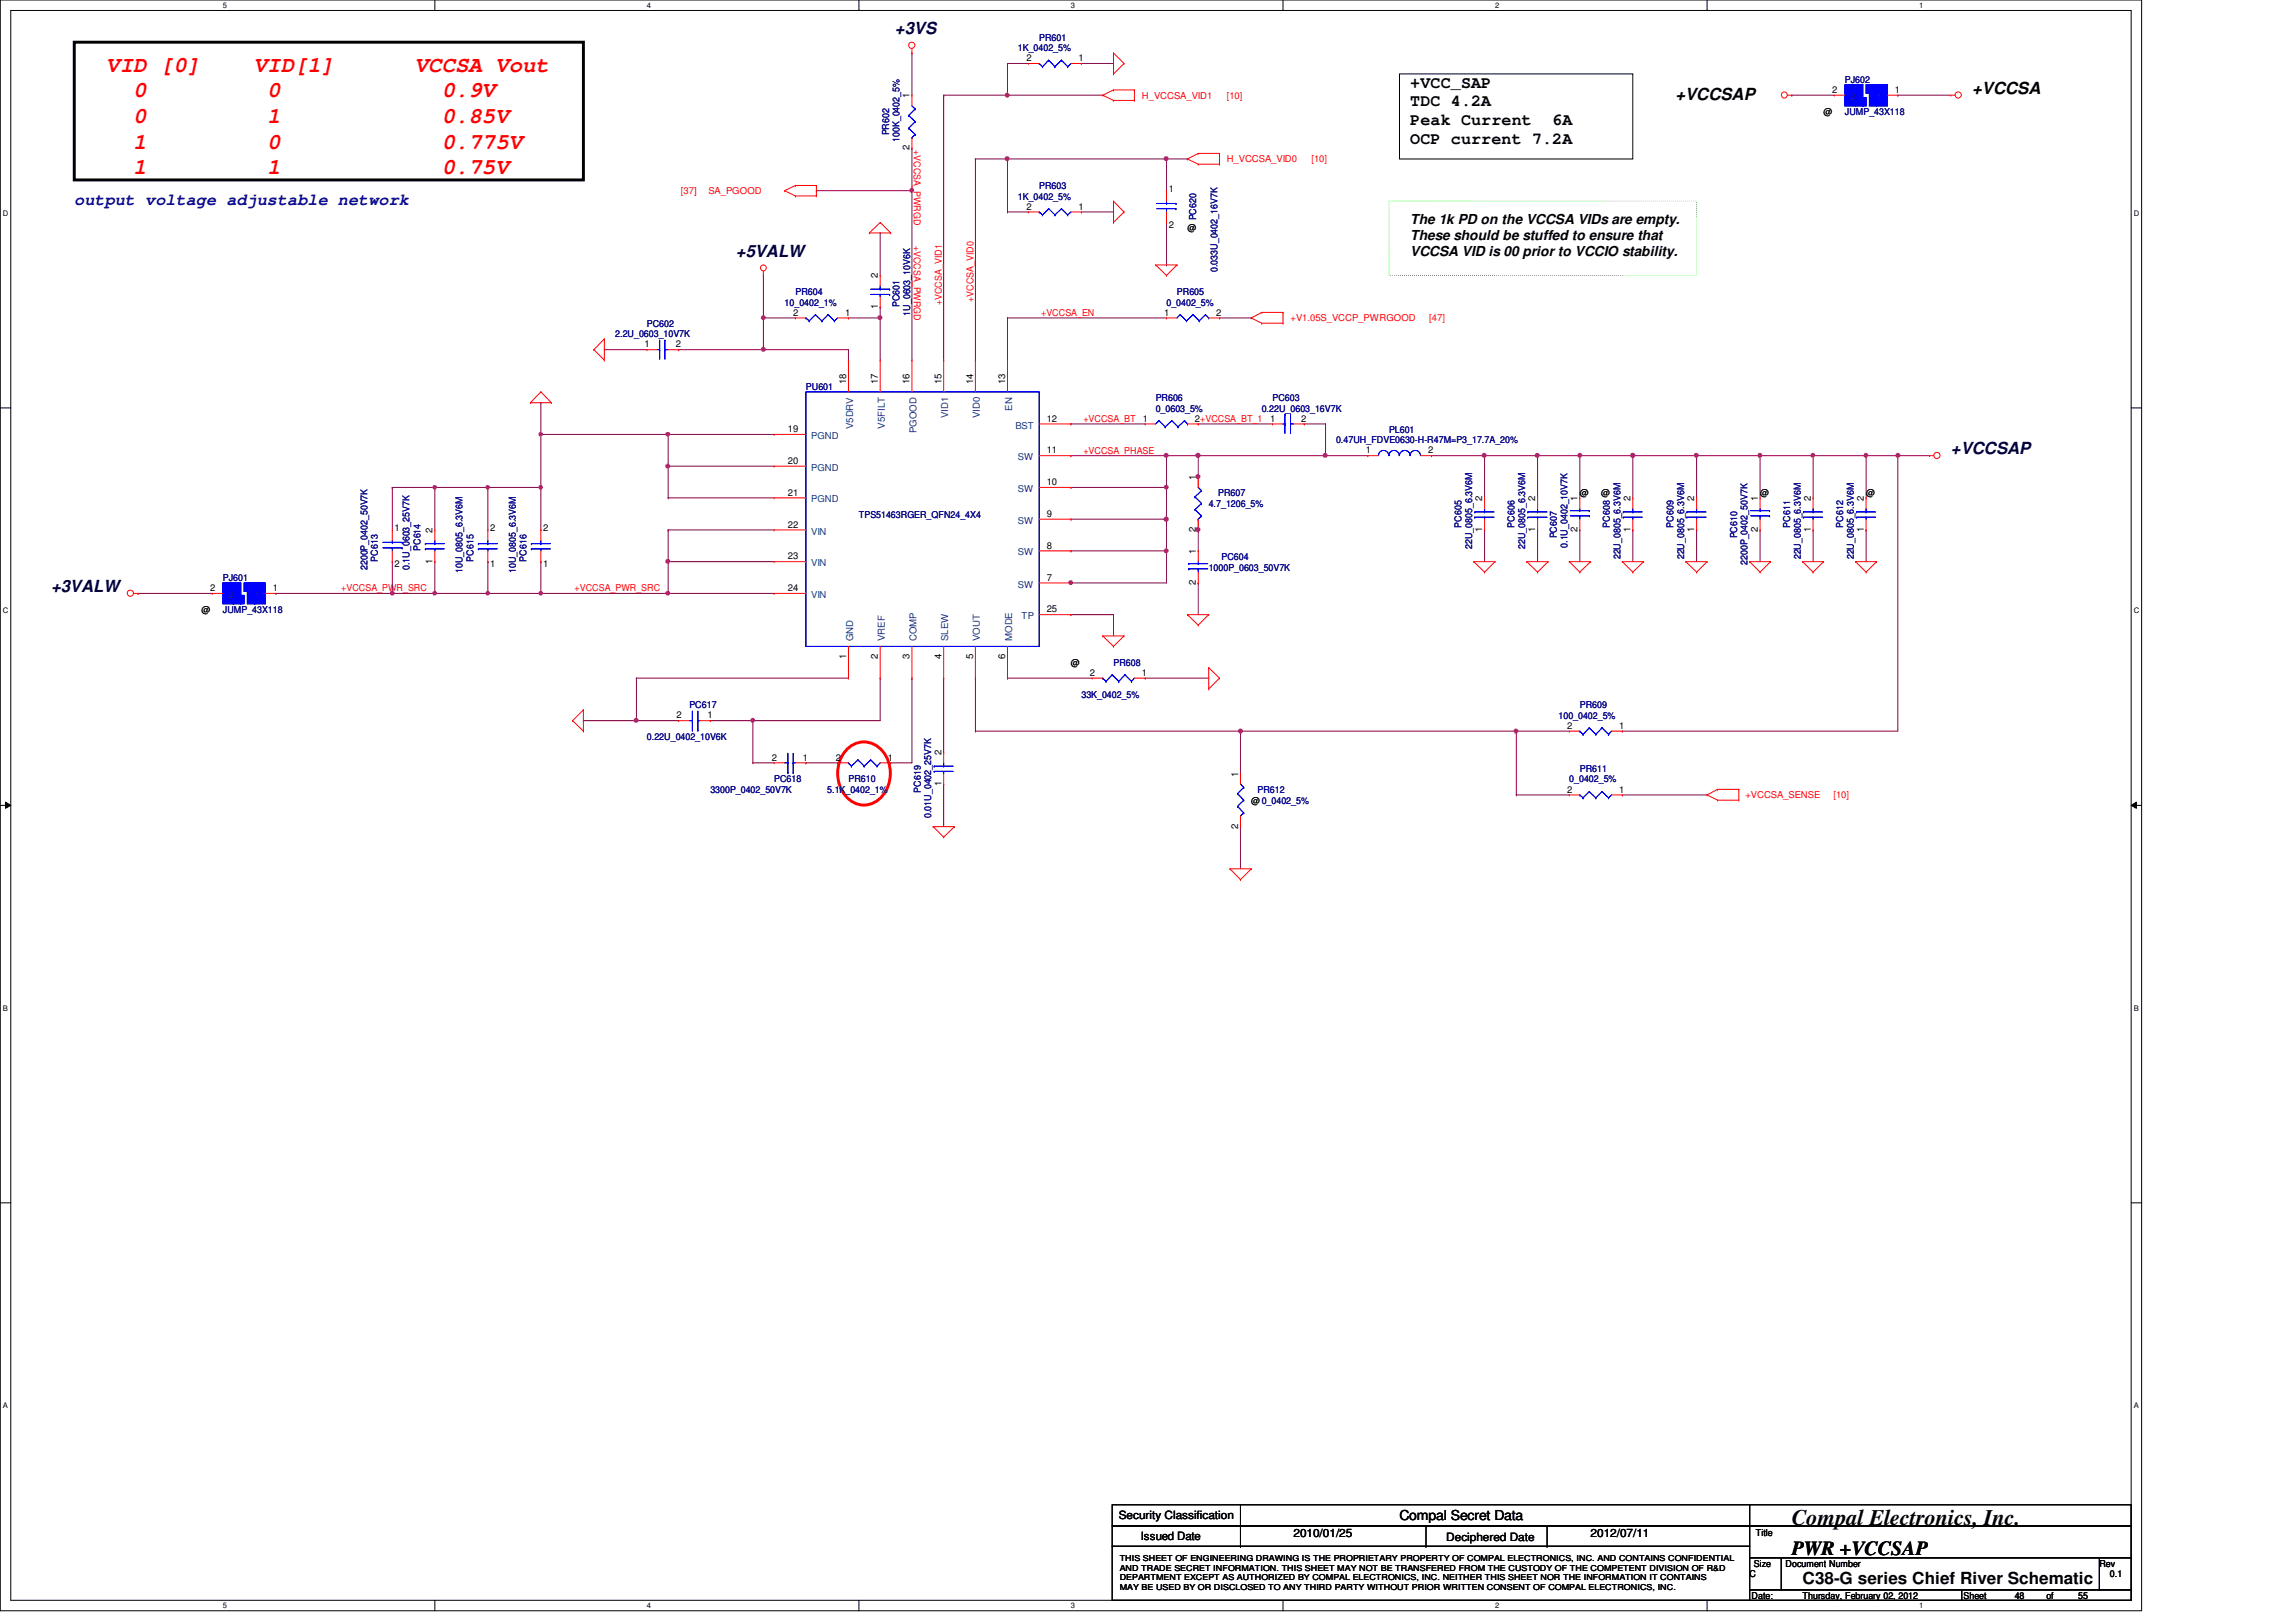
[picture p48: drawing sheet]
<svg xmlns="http://www.w3.org/2000/svg" width="297mm" height="210mm" viewBox="0 0 297 210" stroke-linecap="round" stroke-linejoin="round" font-family="sans-serif">
<defs><g id="words">
<g font-size="2.9" fill="#f00">
<text x="13.8" y="9.3">VID [0]</text>
<text x="32.8" y="9.3">VID[1]</text>
<text x="53.7" y="9.3">VCCSA Vout</text>
<text x="17.2" y="12.6">0</text>
<text x="17.2" y="15.9">0</text>
<text x="34.6" y="12.6">0</text>
<text x="34.6" y="15.9">1</text>
<text x="57.1" y="12.6">0.9V</text>
<text x="57.1" y="15.9">0.85V</text>
<text x="17.2" y="19.2">1</text>
<text x="17.2" y="22.5">1</text>
<text x="34.6" y="19.2">0</text>
<text x="34.6" y="22.5">1</text>
<text x="57.1" y="19.2">0.775V</text>
<text x="57.1" y="22.5">0.75V</text>
</g>
<text font-size="2.9" x="231.8" y="197.4">Compal Electronics, Inc.</text>
<text font-size="2.6" x="231.8" y="201.2">PWR +VCCSAP</text>
<g font-size="2.2" fill="#000040">
<text x="115.8" y="4.4">+3VS</text>
<text x="95.2" y="33.2">+5VALW</text>
<text x="252.4" y="58.8">+VCCSAP</text>
<text x="6.6" y="76.6">+3VALW</text>
</g>
<g font-size="2.2">
<text x="182.5" y="11.3">+VCC_SAP</text>
<text x="182.5" y="13.8">TDC 4.2A</text>
<text x="182.5" y="16.2">Peak Current</text>
<text x="200.8" y="16.2">6A</text>
<text x="216.7" y="13">+VCCSAP</text>
<text x="255.1" y="12.1">+VCCSA</text>
<text x="182.5" y="18.6">OCP current 7.2A</text>
<text x="233.2" y="205">C38-G series Chief River Schematic</text>
</g>
<text font-size="2.2" fill="#000080" x="9.6" y="26.5">output voltage adjustable network</text>
<g font-size="1.8">
<text x="182.5" y="29">The 1k PD on the VCCSA VIDs are empty.</text>
<text x="182.5" y="31.1">These should be stuffed to ensure that</text>
<text x="182.5" y="33.2">VCCSA VID is 00 prior to VCCIO stability.</text>
<text x="181.1" y="196.8">Compal Secret Data</text>
</g>
<g font-size="1.5">
<text x="144.7" y="196.6">Security Classification</text>
<text x="147.6" y="199.3">Issued Date</text>
<text x="167.3" y="198.8">2010/01/25</text>
<text x="187.1" y="199.4">Deciphered Date</text>
<text x="205.8" y="198.8">2012/07/11</text>
</g>
<g font-size="1.2" fill="#000080">
<text x="134.4" y="5.2">PR601</text>
<text x="131.7" y="6.6">1K_0402_5%</text>
<text x="238.7" y="10.7">PJ602</text>
<text x="115" y="17.5" transform="rotate(-90 115 17.5)">PR602</text>
<text x="238.7" y="14.9">JUMP_43X118</text>
<text x="116.4" y="18.4" transform="rotate(-90 116.4 18.4)">100K_0402_5%</text>
<text x="131.7" y="25.8">1K_0402_5%</text>
<text x="134.4" y="24.4">PR603</text>
<text x="154.8" y="28.5" transform="rotate(-90 154.8 28.5)">PC620</text>
<text x="157.5" y="35.2" transform="rotate(-90 157.5 35.2)">0.033U_0402_16V7K</text>
<text x="101.5" y="39.5">10_0402_1%</text>
<text x="102.9" y="38.1">PR604</text>
<text x="116.4" y="39.8" transform="rotate(-90 116.4 39.8)">PC601</text>
<text x="117.8" y="40.9" transform="rotate(-90 117.8 40.9)">1U_0603_10V6K</text>
<text x="150.9" y="39.5">0_0402_5%</text>
<text x="152.3" y="38.1">PR605</text>
<text x="79.6" y="43.6">2.2U_0603_10V7K</text>
<text x="83.7" y="42.3">PC602</text>
<text x="104.3" y="50.5">PU601</text>
<text x="149.5" y="51.9">PR606</text>
<text x="149.5" y="53.3">0_0603_5%</text>
<text x="163.2" y="53.3">0.22U_0603_16V7K</text>
<text x="164.6" y="51.9">PC603</text>
<text x="172.8" y="57.4">0.47UH_FDVE0630-H-R47M=P3_17.7A_20%</text>
<text x="179.7" y="56">PL601</text>
<text x="156.4" y="65.6">4.7_1206_5%</text>
<text x="157.6" y="64.2">PR607</text>
<text x="54.4" y="71.3" transform="rotate(-90 54.4 71.3)">PC614</text>
<text x="111.1" y="67">TPS51463RGER_QFN24_4X4</text>
<text x="189.1" y="68.3" transform="rotate(-90 189.1 68.3)">PC605</text>
<text x="190.5" y="71" transform="rotate(-90 190.5 71)">22U_0805_6.3V6M</text>
<text x="195.9" y="68.3" transform="rotate(-90 195.9 68.3)">PC606</text>
<text x="197.3" y="71" transform="rotate(-90 197.3 71)">22U_0805_6.3V6M</text>
<text x="201.4" y="69.7" transform="rotate(-90 201.4 69.7)">PC607</text>
<text x="202.8" y="70.9" transform="rotate(-90 202.8 70.9)">0.1U_0402_10V7K</text>
<text x="208.3" y="68.3" transform="rotate(-90 208.3 68.3)">PC608</text>
<text x="216.5" y="68.3" transform="rotate(-90 216.5 68.3)">PC609</text>
<text x="224.7" y="69.7" transform="rotate(-90 224.7 69.7)">PC610</text>
<text x="231.6" y="68.3" transform="rotate(-90 231.6 68.3)">PC611</text>
<text x="238.5" y="68.3" transform="rotate(-90 238.5 68.3)">PC612</text>
<text x="28.8" y="75.2">PJ601</text>
<text x="47.5" y="73.8" transform="rotate(-90 47.5 73.8)">2200P_0402_50V7K</text>
<text x="48.9" y="72.7" transform="rotate(-90 48.9 72.7)">PC613</text>
<text x="53" y="73.8" transform="rotate(-90 53 73.8)">0.1U_0603_25V7K</text>
<text x="59.9" y="74.2" transform="rotate(-90 59.9 74.2)">10U_0805_6.3V6M</text>
<text x="61.3" y="72.7" transform="rotate(-90 61.3 72.7)">PC615</text>
<text x="66.7" y="74.2" transform="rotate(-90 66.7 74.2)">10U_0805_6.3V6M</text>
<text x="68.1" y="72.7" transform="rotate(-90 68.1 72.7)">PC616</text>
<text x="156.4" y="73.8">1000P_0603_50V7K</text>
<text x="158" y="72.4">PC604</text>
<text x="209.6" y="72.4" transform="rotate(-90 209.6 72.4)">22U_0805_6.3V6M</text>
<text x="217.9" y="72.4" transform="rotate(-90 217.9 72.4)">22U_0805_6.3V6M</text>
<text x="226.1" y="73.1" transform="rotate(-90 226.1 73.1)">2200P_0402_50V7K</text>
<text x="233" y="72.4" transform="rotate(-90 233 72.4)">22U_0805_6.3V6M</text>
<text x="239.8" y="72.4" transform="rotate(-90 239.8 72.4)">22U_0805_6.3V6M</text>
<text x="28.8" y="79.3">JUMP_43X118</text>
<text x="144.1" y="86.1">PR608</text>
<text x="83.7" y="95.8">0.22U_0402_10V6K</text>
<text x="89.2" y="91.7">PC617</text>
<text x="139.9" y="90.3">33K_0402_5%</text>
<text x="201.6" y="93">100_0402_5%</text>
<text x="204.4" y="91.7">PR609</text>
<text x="100.2" y="101.3">PC618</text>
<text x="109.8" y="101.3">PR610</text>
<text x="203" y="101.3">0_0402_5%</text>
<text x="204.4" y="99.9">PR611</text>
<text x="91.9" y="102.6">3300P_0402_50V7K</text>
<text x="107" y="102.6">5.1K_0402_1%</text>
<text x="119.1" y="102.6" transform="rotate(-90 119.1 102.6)">PC619</text>
<text x="120.5" y="105.9" transform="rotate(-90 120.5 105.9)">0.01U_0402_25V7K</text>
<text x="162.7" y="102.6">PR612</text>
</g>
<g font-size="1.2">
<text x="132.8" y="7.9">2</text>
<text x="139.5" y="7.9">1</text>
<text x="117.7" y="12.7" transform="rotate(-90 117.7 12.7)">1</text>
<text x="235.9" y="14.9">@</text>
<text x="237" y="12">2</text>
<text x="245.1" y="12">1</text>
<text x="117.7" y="19.5" transform="rotate(-90 117.7 19.5)">2</text>
<text x="132.8" y="27.1">2</text>
<text x="139.5" y="27.1">1</text>
<text x="151.2" y="24.8">1</text>
<text x="151.2" y="29.5">2</text>
<text x="153.6" y="29.9">@</text>
<text x="102.6" y="40.9">2</text>
<text x="109.3" y="40.9">1</text>
<text x="113.6" y="40" transform="rotate(-90 113.6 40)">1</text>
<text x="113.6" y="36" transform="rotate(-90 113.6 36)">2</text>
<text x="150.6" y="40.9">1</text>
<text x="157.3" y="40.9">2</text>
<text x="83.4" y="45">1</text>
<text x="87.4" y="45">2</text>
<text x="109.5" y="49.7" transform="rotate(-90 109.5 49.7)">18</text>
<text x="113.6" y="49.7" transform="rotate(-90 113.6 49.7)">17</text>
<text x="117.7" y="49.7" transform="rotate(-90 117.7 49.7)">16</text>
<text x="121.8" y="49.7" transform="rotate(-90 121.8 49.7)">15</text>
<text x="125.9" y="49.7" transform="rotate(-90 125.9 49.7)">14</text>
<text x="130" y="49.7" transform="rotate(-90 130 49.7)">13</text>
<text x="101.9" y="55.9">19</text>
<text x="135.4" y="58.7">11</text>
<text x="135.4" y="54.6">12</text>
<text x="147.9" y="54.6">1</text>
<text x="154.6" y="54.6">2+VCCSA_BT_1</text>
<text x="164.3" y="54.6">1</text>
<text x="168.3" y="54.6">2</text>
<text x="176.7" y="58.7">1</text>
<text x="184.8" y="58.7">2</text>
<text x="101.9" y="60">20</text>
<text x="101.9" y="64.1">21</text>
<text x="135.4" y="62.8">10</text>
<text x="154.7" y="62.1" transform="rotate(-90 154.7 62.1)">1</text>
<text x="191.8" y="64.9" transform="rotate(-90 191.8 64.9)">2</text>
<text x="198.6" y="64.9" transform="rotate(-90 198.6 64.9)">2</text>
<text x="204.1" y="64.9" transform="rotate(-90 204.1 64.9)">1</text>
<text x="204.4" y="64.2">@</text>
<text x="207.1" y="64.2">@</text>
<text x="210.9" y="64.9" transform="rotate(-90 210.9 64.9)">2</text>
<text x="219.2" y="64.9" transform="rotate(-90 219.2 64.9)">2</text>
<text x="227.4" y="64.9" transform="rotate(-90 227.4 64.9)">1</text>
<text x="227.7" y="64.2">@</text>
<text x="234.3" y="64.9" transform="rotate(-90 234.3 64.9)">2</text>
<text x="241.1" y="64.9" transform="rotate(-90 241.1 64.9)">2</text>
<text x="241.4" y="64.2">@</text>
<text x="51.1" y="68.7">1</text>
<text x="56" y="69" transform="rotate(-90 56 69)">2</text>
<text x="63.4" y="68.7">2</text>
<text x="70.3" y="68.7">2</text>
<text x="101.9" y="68.3">22</text>
<text x="135.4" y="66.9">9</text>
<text x="135.4" y="71">8</text>
<text x="154.7" y="71.7" transform="rotate(-90 154.7 71.7)">1</text>
<text x="154.7" y="68.8" transform="rotate(-90 154.7 68.8)">2</text>
<text x="191.8" y="68.8" transform="rotate(-90 191.8 68.8)">1</text>
<text x="198.6" y="68.8" transform="rotate(-90 198.6 68.8)">1</text>
<text x="204.1" y="68.8" transform="rotate(-90 204.1 68.8)">2</text>
<text x="210.9" y="68.8" transform="rotate(-90 210.9 68.8)">1</text>
<text x="219.2" y="68.8" transform="rotate(-90 219.2 68.8)">1</text>
<text x="227.4" y="68.8" transform="rotate(-90 227.4 68.8)">2</text>
<text x="234.3" y="68.8" transform="rotate(-90 234.3 68.8)">1</text>
<text x="241.1" y="68.8" transform="rotate(-90 241.1 68.8)">1</text>
<text x="27.2" y="76.5">2</text>
<text x="35.3" y="76.5">1</text>
<text x="51.1" y="73.4">2</text>
<text x="56" y="72.9" transform="rotate(-90 56 72.9)">1</text>
<text x="63.4" y="73.4">1</text>
<text x="70.3" y="73.4">1</text>
<text x="101.9" y="76.5">24</text>
<text x="101.9" y="72.4">23</text>
<text x="135.4" y="75.1">7</text>
<text x="154.7" y="75.7" transform="rotate(-90 154.7 75.7)">2</text>
<text x="26.1" y="79.3">@</text>
<text x="135.4" y="79.2">25</text>
<text x="109.5" y="85.3" transform="rotate(-90 109.5 85.3)">1</text>
<text x="113.6" y="85.3" transform="rotate(-90 113.6 85.3)">2</text>
<text x="117.7" y="85.3" transform="rotate(-90 117.7 85.3)">3</text>
<text x="121.8" y="85.3" transform="rotate(-90 121.8 85.3)">4</text>
<text x="125.9" y="85.3" transform="rotate(-90 125.9 85.3)">5</text>
<text x="130" y="85.3" transform="rotate(-90 130 85.3)">6</text>
<text x="138.6" y="86.1">@</text>
<text x="141" y="87.5">2</text>
<text x="147.7" y="87.5">1</text>
<text x="87.5" y="93">2</text>
<text x="91.5" y="93">1</text>
<text x="202.7" y="94.3">2</text>
<text x="209.5" y="94.3">1</text>
<text x="99.9" y="98.4">2</text>
<text x="103.9" y="98.4">1</text>
<text x="108.1" y="98.4">2</text>
<text x="114.8" y="98.4">1</text>
<text x="121.8" y="101.8" transform="rotate(-90 121.8 101.8)">1</text>
<text x="121.8" y="97.7" transform="rotate(-90 121.8 97.7)">2</text>
<text x="160.2" y="100.5" transform="rotate(-90 160.2 100.5)">1</text>
<text x="160.2" y="107.2" transform="rotate(-90 160.2 107.2)">2</text>
<text x="161.9" y="104">@0_0402_5%</text>
<text x="202.7" y="102.6">2</text>
<text x="209.5" y="102.6">1</text>
<text x="226.9" y="202.7">Size</text>
<text x="227.2" y="198.8">Title</text>
<text x="231" y="202.7">Document Number</text>
<text x="271.6" y="202.7">Rev</text>
<text x="226.4" y="204.1">C</text>
<text x="226.6" y="206.9">Date:</text>
<text x="233.2" y="206.9">Thursday, February 02, 2012</text>
<text x="254" y="206.9">Sheet</text>
<text x="260.6" y="206.9">48</text>
<text x="264.7" y="206.9">of</text>
<text x="268.9" y="206.9">55</text>
<text x="273" y="204.1">0.1</text>
</g>
<g font-size="1.2" fill="#f00">
<text x="147.7" y="12.8">H_VCCSA_VID1</text>
<text x="158.7" y="12.8">[10]</text>
<text x="118.2" y="19.4" transform="rotate(90 118.2 19.4)">+VCCSA_PWRGD</text>
<text x="158.7" y="21">H_VCCSA_VID0</text>
<text x="169.7" y="21">[10]</text>
<text x="88.1" y="25.1">[37]</text>
<text x="91.6" y="25.1">SA_PGOOD</text>
<text x="118.2" y="31.8" transform="rotate(90 118.2 31.8)">+VCCSA_PWRGD</text>
<text x="121.8" y="39.5" transform="rotate(-90 121.8 39.5)">+VCCSA_VID1</text>
<text x="125.9" y="39.1" transform="rotate(-90 125.9 39.1)">+VCCSA_VID0</text>
<text x="134.7" y="40.9">+VCCSA_EN</text>
<text x="167" y="41.6">+V1.05S_VCCP_PWRGOOD</text>
<text x="184.9" y="41.6">[47]</text>
<text x="140.2" y="54.6">+VCCSA_BT</text>
<text x="140.2" y="58.7">+VCCSA_PHASE</text>
<text x="44.2" y="76.5">+VCCSA_PWR_SRC</text>
<text x="74.3" y="76.5">+VCCSA_PWR_SRC</text>
<text x="225.8" y="103.3">+VCCSA_SENSE</text>
<text x="237.2" y="103.3">[10]</text>
</g>
<g font-size="1.2" fill="#004080">
<text x="239.3" y="12.9">2</text>
<text x="242.8" y="12.9">1</text>
<text x="130.9" y="53.1" transform="rotate(-90 130.9 53.1)">EN</text>
<text x="104.9" y="56.8">PGND</text>
<text x="110.4" y="55.5" transform="rotate(-90 110.4 55.5)">V5DRV</text>
<text x="114.5" y="55.5" transform="rotate(-90 114.5 55.5)">V5FILT</text>
<text x="118.6" y="56" transform="rotate(-90 118.6 56)">PGOOD</text>
<text x="122.7" y="54.1" transform="rotate(-90 122.7 54.1)">VID1</text>
<text x="126.8" y="54.1" transform="rotate(-90 126.8 54.1)">VID0</text>
<text x="131.4" y="55.5">BST</text>
<text x="131.7" y="59.6">SW</text>
<text x="104.9" y="60.9">PGND</text>
<text x="104.9" y="65">PGND</text>
<text x="131.7" y="63.7">SW</text>
<text x="104.9" y="69.2">VIN</text>
<text x="131.7" y="67.8">SW</text>
<text x="131.7" y="71.9">SW</text>
<text x="29.5" y="77.4">2</text>
<text x="33" y="77.4">1</text>
<text x="104.9" y="77.4">VIN</text>
<text x="104.9" y="73.3">VIN</text>
<text x="131.7" y="76">SW</text>
<text x="110.4" y="83" transform="rotate(-90 110.4 83)">GND</text>
<text x="114.5" y="83" transform="rotate(-90 114.5 83)">VREF</text>
<text x="118.6" y="83" transform="rotate(-90 118.6 83)">COMP</text>
<text x="122.7" y="83" transform="rotate(-90 122.7 83)">SLEW</text>
<text x="126.8" y="83" transform="rotate(-90 126.8 83)">VOUT</text>
<text x="130.9" y="83" transform="rotate(-90 130.9 83)">MODE</text>
<text x="132.2" y="80.1">TP</text>
</g>
<g font-size="1.1">
<text x="144.9" y="203.2">AND TRADE SECRET INFORMATION. THIS SHEET MAY NOT BE TRANSFERED FROM THE CUSTODY OF THE COMPETENT DIVISION OF R&amp;D</text>
<text x="144.9" y="202">THIS SHEET OF ENGINEERING DRAWING IS THE PROPRIETARY PROPERTY OF COMPAL ELECTRONICS, INC. AND CONTAINS CONFIDENTIAL</text>
<text x="144.9" y="204.5">DEPARTMENT EXCEPT AS AUTHORIZED BY COMPAL ELECTRONICS, INC. NEITHER THIS SHEET NOR THE INFORMATION IT CONTAINS</text>
<text x="144.9" y="205.7">MAY BE USED BY OR DISCLOSED TO ANY THIRD PARTY WITHOUT PRIOR WRITTEN CONSENT OF COMPAL ELECTRONICS, INC.</text>
</g>
<g font-size="1">
<text x="28.8" y="1">5</text>
<text x="83.7" y="1">4</text>
<text x="138.6" y="1">3</text>
<text x="193.4" y="1">2</text>
<text x="248.3" y="1">1</text>
<text x=".4" y="27.9">D</text>
<text x="276.1" y="27.9">D</text>
<text x=".4" y="79.4">C</text>
<text x="276.1" y="79.4">C</text>
<text x=".4" y="130.8">B</text>
<text x="276.1" y="130.8">B</text>
<text x=".4" y="182.2">A</text>
<text x="276.1" y="182.2">A</text>
<text x="28.8" y="208.1">5</text>
<text x="83.7" y="208.1">4</text>
<text x="138.6" y="208.1">3</text>
<text x="193.4" y="208.1">2</text>
<text x="248.3" y="208.1">1</text>
</g>
</g></defs>
<path d="M0 0h277.1v208.4h-277.1zM1.4 1.4h274.3v205.7h-274.3z" fill="none" stroke="#000" stroke-width=".13"/>
<g fill="#fff">
<path d="M28.8 .1h.6v1.1h-.6z"/>
<path d="M28.8 207.2h.6v1.1h-.6z"/>
</g>
<path d="M56.3 0v1.4M56.3 207.1v1.3" fill="none" stroke="#000" stroke-width=".13"/>
<g fill="#fff">
<path d="M83.7 .1h.5v1.1h-.5z"/>
<path d="M83.7 207.2h.5v1.1h-.5z"/>
</g>
<path d="M111.1 0v1.4M111.1 207.1v1.3" fill="none" stroke="#000" stroke-width=".13"/>
<g fill="#fff">
<path d="M138.6 .1h.5v1.1h-.5z"/>
<path d="M138.6 207.2h.5v1.1h-.5z"/>
</g>
<path d="M166 0v1.4M166 207.1v1.3" fill="none" stroke="#000" stroke-width=".13"/>
<g fill="#fff">
<path d="M193.4 .1h.6v1.1h-.6z"/>
<path d="M193.4 207.2h.6v1.1h-.6z"/>
</g>
<path d="M220.8 0v1.4M220.8 207.1v1.3" fill="none" stroke="#000" stroke-width=".13"/>
<g fill="#fff">
<path d="M248.3 .1h.5v1.1h-.5z"/>
<path d="M248.3 207.2h.5v1.1h-.5z"/>
<path d="M.4 27.1h.7v1.1h-.7z"/>
<path d="M276.1 27.1h.7v1.1h-.7z"/>
<path d="M.4 78.5h.7v1.1h-.7z"/>
<path d="M276.1 78.5h.7v1.1h-.7z"/>
</g>
<path d="M0 52.8h1.4M275.7 52.8h1.4" fill="none" stroke="#000" stroke-width=".13"/>
<g fill="#fff">
<path d="M.4 129.9h.6v1.1h-.6z"/>
<path d="M276.1 129.9h.6v1.1h-.6z"/>
</g>
<path d="M0 104.2h1.4M.7 103.8l.7 .4-.7 .4zM275.7 104.2l.7-.4v.8zM275.7 104.2h1.4" fill="none" stroke="#000" stroke-width=".13"/>
<path d="M.7 103.8l.7 .4-.7 .4zM275.7 104.2l.7-.4v.8z" fill="#000"/>
<g fill="#fff">
<path d="M.4 181.4h.6v1.1h-.6z"/>
<path d="M276.1 181.4h.6v1.1h-.6z"/>
</g>
<path d="M181.1 9.6h30.1v11h-30.1zM0 155.7h1.4M275.7 155.7h1.4" fill="none" stroke="#000" stroke-width=".13"/>
<path d="M9.6 5.5h65.9v17.8h-65.9z" fill="none" stroke="#000" stroke-width=".38"/>
<path d="M179.7 26h39.8v9.6h-39.8z" fill="none" stroke="#0f0" stroke-width=".13" stroke-dasharray="0 .3"/>
<path d="M109.4 97.2a3.1 3.1 0 0 1 5.2 .6 4.5 4.5 0 0 1-1.5 6.1 3.2 3.2 0 0 1-4.5-2.2 4.7 4.7 0 0 1 .8-4.5z" fill="none" stroke="#f00" stroke-width=".38"/>
<path d="M97.4 98.7h.1M97.4 93.3h.1M97.4 98.7h2.8M97.4 93.3v5.4" fill="none" stroke="#800040" stroke-width=".13"/>
<path d="M97.2 93h.2l.2 .1-.1 .3-.1 .1-.2-.1z" fill-rule="evenodd" fill="#f0f"/>
<path d="M97.2 93h.2l.2 .1-.1 .3-.1 .1-.2-.1z" fill="none" stroke="#f0f" stroke-width=".13"/>
<path d="M63.1 63.1h.1M63.1 63.1h6.9M86.4 64.4h.1M86.4 64.4h13.8M97.4 93.3h.1M97.4 93.3h16.5" fill="none" stroke="#800040" stroke-width=".13"/>
<path d="M69.8 62.9h.3l.1 .1-.1 .2-.2 .1-.1-.1z" fill-rule="evenodd" fill="#f0f"/>
<path d="M69.8 62.9h.3l.1 .1-.1 .2-.2 .1-.1-.1z" fill="none" stroke="#f0f" stroke-width=".13"/>
<path d="M78.2 45.3h.1M78.2 45.3h5.5M98.8 45.3h.1M98.8 45.3h11" fill="none" stroke="#800040" stroke-width=".13"/>
<circle cx="98.8" cy="45.2" r=".26" fill="#f0f"/>
<circle cx="98.8" cy="45.2" r=".26" fill="none" stroke="#f0f" stroke-width=".13"/>
<path d="M86.4 68.6h.1M86.4 60.3h.1M86.4 68.6h13.8M86.4 60.3v4.1M86.4 68.6v4.1" fill="none" stroke="#800040" stroke-width=".13"/>
<circle cx="86.4" cy="60.3" r=".26" fill="#f0f"/>
<circle cx="86.4" cy="60.3" r=".26" fill="none" stroke="#f0f" stroke-width=".13"/>
<path d="M70 52.1h.1M70 52.1v4.1M126.2 87.8h.1M126.2 87.8v6.8M160.5 94.6h.1M160.5 94.6h35.7" fill="none" stroke="#800040" stroke-width=".13"/>
<circle cx="160.5" cy="94.6" r=".26" fill="#f0f"/>
<circle cx="160.5" cy="94.6" r=".26" fill="none" stroke="#f0f" stroke-width=".13"/>
<path d="M98.8 35.6h.1M98.8 35.6v5.5M87.8 45.3h.1M87.8 45.3h11M98.8 41.1h.1M98.8 41.1h4.1M196.2 94.6h.1M196.2 94.6v8.3M196.2 102.9h.1M196.2 102.9h6.8" fill="none" stroke="#800040" stroke-width=".13"/>
<circle cx="98.8" cy="41.1" r=".26" fill="#f0f"/>
<circle cx="98.8" cy="41.1" r=".26" fill="none" stroke="#f0f" stroke-width=".13"/>
<path d="M113.9 39.8h.1M113.9 39.8v1.3h-4.1M150.9 20.6h.1M150.9 20.6h2.7M98.8 41.1h.1M98.8 41.1v4.2M109.8 41.1h.1M168.7 54.9h.1M168.7 54.9h2.8M171.5 54.9h.1M171.5 54.9v4.1" fill="none" stroke="#800040" stroke-width=".13"/>
<circle cx="150.9" cy="20.5" r=".26" fill="#f0f"/>
<circle cx="150.9" cy="20.5" r=".26" fill="none" stroke="#f0f" stroke-width=".13"/>
<g fill="none" stroke="#800040" stroke-width=".13">
<path d="M86.4 56.2h.1M86.4 56.2h13.8M86.4 56.2v4.1M155 54.9h.1M155 54.9h9.6M86.4 60.3h.1M86.4 60.3h13.8M138.6 63.1h.1M138.6 63.1h12.3M82.3 87.8h.1M82.3 87.8h27.5M104.3 98.7h.1"/>
<path d="M104.3 98.7h4.1M130.3 87.8h.1M130.3 87.8h11M148.2 87.8h.1M148.2 87.8h8.2M122.1 101.5h.1M122.1 101.5v5.5"/>
</g>
<circle cx="86.4" cy="56.2" r=".25" fill="#f0f"/>
<circle cx="86.4" cy="56.2" r=".25" fill="none" stroke="#f0f" stroke-width=".13"/>
<path d="M138.6 75.4h.1M138.6 75.4h12.3M75.5 93.3h.1M82.3 87.8h.1M82.3 87.8v5.5h-6.8" fill="none" stroke="#800040" stroke-width=".13"/>
<path d="M138.4 75.2l.1-.1 .2 .2v.3h-.2h-.1z" fill-rule="evenodd" fill="#f0f"/>
<path d="M138.4 75.2l.1-.1 .2 .2v.3h-.2h-.1z" fill="none" stroke="#f0f" stroke-width=".13"/>
<path d="M70 56.2h.1M70 56.2h16.4M155 59h.1M155 59h16.5M185.2 59h.1M185.2 59h6.9" fill="none" stroke="#800040" stroke-width=".13"/>
<circle cx="155" cy="58.9" r=".26" fill="#f0f"/>
<circle cx="155" cy="58.9" r=".26" fill="none" stroke="#f0f" stroke-width=".13"/>
<path d="M171.5 59h.1M171.5 59h5.4" fill="none" stroke="#800040" stroke-width=".13"/>
<circle cx="171.4" cy="58.9" r=".26" fill="#f0f"/>
<circle cx="171.4" cy="58.9" r=".26" fill="none" stroke="#f0f" stroke-width=".13"/>
<path d="M118 24.7h.1M118 24.7v21.9" fill="none" stroke="#800040" stroke-width=".13"/>
<path d="M117.8 24.4h.1l.3 .1-.1 .3-.2 .1-.1-.1z" fill-rule="evenodd" fill="#f0f"/>
<path d="M117.8 24.4h.1l.3 .1-.1 .3-.2 .1-.1-.1z" fill="none" stroke="#f0f" stroke-width=".13"/>
<path d="M196.2 94.6h.1M196.2 94.6h6.8" fill="none" stroke="#800040" stroke-width=".13"/>
<circle cx="196.1" cy="94.6" r=".26" fill="#f0f"/>
<circle cx="196.1" cy="94.6" r=".26" fill="none" stroke="#f0f" stroke-width=".13"/>
<path d="M150.9 59h.1M150.9 59v8.2M150.9 63.1h.1M209.9 94.6h.1M209.9 94.6h35.6" fill="none" stroke="#800040" stroke-width=".13"/>
<circle cx="150.9" cy="67.2" r=".26" fill="#f0f"/>
<circle cx="150.9" cy="67.2" r=".26" fill="none" stroke="#f0f" stroke-width=".13"/>
<circle cx="150.9" cy="63" r=".25" fill="#f0f"/>
<circle cx="150.9" cy="63" r=".25" fill="none" stroke="#f0f" stroke-width=".13"/>
<path d="M82.3 93.3h.1M82.3 93.3h5.5" fill="none" stroke="#800040" stroke-width=".13"/>
<circle cx="82.3" cy="93.2" r=".26" fill="#f0f"/>
<circle cx="82.3" cy="93.2" r=".26" fill="none" stroke="#f0f" stroke-width=".13"/>
<g fill="none" stroke="#800040" stroke-width=".13">
<path d="M118 6.9h.1M118 6.9v5.4M138.6 54.9h.1M138.6 54.9h9.6M35.7 76.8h.1M35.7 76.8h15.1M50.8 63.1h.1M50.8 63.1h5.5M63.1 76.8h.1M63.1 76.8h6.9M138.6 79.5h.1M138.6 71.3h.1"/>
<path d="M138.6 79.5h5.5M138.6 71.3h12.3M144.1 79.5h.1M144.1 79.5v2.8M209.9 102.9h.1M209.9 102.9h10.9"/>
</g>
<circle cx="150.9" cy="71.3" r=".26" fill="#f0f"/>
<circle cx="150.9" cy="71.3" r=".26" fill="none" stroke="#f0f" stroke-width=".13"/>
<path d="M113.9 41.1h.1M113.9 41.1v5.5M150.9 71.3h.1M150.9 71.3v4.1" fill="none" stroke="#800040" stroke-width=".13"/>
<circle cx="113.8" cy="41.1" r=".26" fill="#f0f"/>
<circle cx="113.8" cy="41.1" r=".26" fill="none" stroke="#f0f" stroke-width=".13"/>
<path d="M198.9 59h.1M198.9 59v5.4M198.9 59h5.5" fill="none" stroke="#800040" stroke-width=".13"/>
<circle cx="198.9" cy="58.9" r=".26" fill="#f0f"/>
<circle cx="198.9" cy="58.9" r=".26" fill="none" stroke="#f0f" stroke-width=".13"/>
<path d="M56.3 76.8h.1M56.3 76.8h6.8" fill="none" stroke="#800040" stroke-width=".13"/>
<path d="M62.9 76.6h.3l.1 .2-.1 .1-.1 .1-.2-.1z" fill-rule="evenodd" fill="#f0f"/>
<path d="M62.9 76.6h.3l.1 .2-.1 .1-.1 .1-.2-.1z" fill="none" stroke="#f0f" stroke-width=".13"/>
<path d="M56.1 76.6h.3l.1 .2-.1 .1-.2 .1-.1-.1z" fill-rule="evenodd" fill="#f0f"/>
<path d="M56.1 76.6h.3l.1 .2-.1 .1-.2 .1-.1-.1z" fill="none" stroke="#f0f" stroke-width=".13"/>
<path d="M56.3 63.1h.1M56.3 63.1h6.8" fill="none" stroke="#800040" stroke-width=".13"/>
<path d="M62.9 62.9h.3l.1 .1-.1 .2-.1 .1-.2-.1z" fill-rule="evenodd" fill="#f0f"/>
<path d="M62.9 62.9h.3l.1 .1-.1 .2-.1 .1-.2-.1z" fill="none" stroke="#f0f" stroke-width=".13"/>
<path d="M56.1 62.9h.3l.1 .1-.1 .2-.2 .1-.1-.1z" fill-rule="evenodd" fill="#f0f"/>
<path d="M56.1 62.9h.3l.1 .1-.1 .2-.2 .1-.1-.1z" fill="none" stroke="#f0f" stroke-width=".13"/>
<g fill="none" stroke="#800040" stroke-width=".13">
<path d="M204.4 59h.1M204.4 59v5.4M204.4 59h6.8M50.8 72.7h.1M50.8 72.7v4.1M56.3 72.7h.1M56.3 72.7v4.1M63.1 72.7h.1M63.1 72.7v4.1M70 63.1h.1M70 72.7h.1M70 63.1v5.5"/>
<path d="M70 72.7v4.1M86.4 76.8h.1M86.4 76.8h13.8"/>
</g>
<circle cx="211.2" cy="58.9" r=".26" fill="#f0f"/>
<circle cx="211.2" cy="58.9" r=".26" fill="none" stroke="#f0f" stroke-width=".13"/>
<circle cx="204.4" cy="58.9" r=".26" fill="#f0f"/>
<circle cx="204.4" cy="58.9" r=".26" fill="none" stroke="#f0f" stroke-width=".13"/>
<path d="M211.2 59h.1M211.2 59v5.4M211.2 59h8.3M219.5 59h.1M219.5 59v5.4" fill="none" stroke="#800040" stroke-width=".13"/>
<circle cx="211.2" cy="58.9" r=".26" fill="#f0f"/>
<circle cx="211.2" cy="58.9" r=".26" fill="none" stroke="#f0f" stroke-width=".13"/>
<path d="M50.8 63.1h.1M50.8 76.8h.1M50.8 63.1v5.5M50.8 76.8h5.5M56.3 63.1h.1M56.3 63.1v5.5" fill="none" stroke="#800040" stroke-width=".13"/>
<circle cx="50.8" cy="76.8" r=".25" fill="#f0f"/>
<circle cx="50.8" cy="76.8" r=".25" fill="none" stroke="#f0f" stroke-width=".13"/>
<path d="M231.8 12.3h.1M231.8 12.3h5.5M227.7 59h.1M227.7 59v5.4M245.5 59h.1M245.5 59h4.1M17.9 76.8h.1M17.9 76.8h9.6M204.4 68.6h.1M204.4 68.6v4.1M219.5 68.6h.1M219.5 68.6v4.1" fill="none" stroke="#800040" stroke-width=".13"/>
<path d="M227.5 58.7h.2l.2 .1-.1 .3-.1 .1-.2-.1z" fill-rule="evenodd" fill="#f0f"/>
<path d="M227.5 58.7h.2l.2 .1-.1 .3-.1 .1-.2-.1z" fill="none" stroke="#f0f" stroke-width=".13"/>
<path d="M219.5 59h.1M219.5 59h8.2" fill="none" stroke="#800040" stroke-width=".13"/>
<circle cx="219.5" cy="58.9" r=".26" fill="#f0f"/>
<circle cx="219.5" cy="58.9" r=".26" fill="none" stroke="#f0f" stroke-width=".13"/>
<path d="M155 61.7h.1M155 61.7v1.4M227.7 68.6h.1M227.7 68.6v4.1" fill="none" stroke="#800040" stroke-width=".13"/>
<circle cx="155" cy="61.7" r=".26" fill="#f0f"/>
<circle cx="155" cy="61.7" r=".26" fill="none" stroke="#f0f" stroke-width=".13"/>
<g fill="none" stroke="#800040" stroke-width=".13">
<path d="M122.1 12.3h.1M122.1 12.3v34.3M130.3 8.2h.1M130.3 8.2v4.1h-8.2M130.3 8.2h2.7M245.5 12.3h.1M245.5 12.3h6.9M150.9 59h.1M150.9 59h4.1M63.1 63.1h.1M63.1 63.1v5.5M155 75.4h.1"/>
<path d="M155 67.2h.1M155 67.2v1.4M155 75.4v4.1M198.9 68.6h.1M198.9 68.6v4.1M122.1 87.8h.1M122.1 87.8v9.6"/>
</g>
<circle cx="155" cy="58.9" r=".26" fill="#f0f"/>
<circle cx="155" cy="58.9" r=".26" fill="none" stroke="#f0f" stroke-width=".13"/>
<circle cx="150.9" cy="58.9" r=".26" fill="#f0f"/>
<circle cx="150.9" cy="58.9" r=".26" fill="none" stroke="#f0f" stroke-width=".13"/>
<path d="M113.9 30.1h.1M113.9 30.1v5.5M130.3 27.4h.1M130.3 20.6h.1M130.3 27.4h2.7M130.3 20.6v6.8M130.3 41.1h.1M130.3 41.1h20.6M192.1 59h.1M192.1 59v5.4M245.5 59h.1M245.5 59v35.6" fill="none" stroke="#800040" stroke-width=".13"/>
<circle cx="245.5" cy="58.9" r=".26" fill="#f0f"/>
<circle cx="245.5" cy="58.9" r=".26" fill="none" stroke="#f0f" stroke-width=".13"/>
<path d="M241.4 59h.1M241.4 59h4.1" fill="none" stroke="#800040" stroke-width=".13"/>
<path d="M241.2 58.7h.2l.2 .1v.3l-.2 .1-.2-.1z" fill-rule="evenodd" fill="#f0f"/>
<path d="M241.2 58.7h.2l.2 .1v.3l-.2 .1-.2-.1z" fill="none" stroke="#f0f" stroke-width=".13"/>
<g fill="none" stroke="#800040" stroke-width=".13">
<path d="M118 19.2h.1M118 19.2v5.5h-12.4M130.3 12.3h.1M130.3 12.3h12.4M139.9 8.2h.1M139.9 8.2h4.2M105.6 24.7h.1M109.8 45.3h.1M109.8 45.3v1.3M130.3 41.1h.1M130.3 41.1v5.5M138.6 67.2h.1"/>
<path d="M138.6 67.2h12.3M192.1 68.6h.1M192.1 68.6v4.1M115.2 98.7h.1M118 87.8h.1M118 87.8v10.9h-2.8"/>
</g>
<circle cx="130.3" cy="12.3" r=".26" fill="#f0f"/>
<circle cx="130.3" cy="12.3" r=".26" fill="none" stroke="#f0f" stroke-width=".13"/>
<g fill="none" stroke="#800040" stroke-width=".13">
<path d="M126.2 20.6h.1M126.2 20.6v26M139.9 27.4h.1M139.9 27.4h4.2M157.8 41.1h.1M157.8 41.1h4.1M86.4 72.7h.1M86.4 72.7h13.8M86.4 72.7v4.1M211.2 68.6h.1M211.2 68.6v4.1M234.6 68.6h.1"/>
<path d="M234.6 68.6v4.1M91.9 93.3h.1M91.9 93.3h5.5M113.9 87.8h.1M113.9 87.8v5.5"/>
</g>
<circle cx="86.4" cy="76.8" r=".25" fill="#f0f"/>
<circle cx="86.4" cy="76.8" r=".25" fill="none" stroke="#f0f" stroke-width=".13"/>
<circle cx="86.4" cy="72.6" r=".26" fill="#f0f"/>
<circle cx="86.4" cy="72.6" r=".26" fill="none" stroke="#f0f" stroke-width=".13"/>
<path d="M70 76.8h.1M70 76.8h16.4" fill="none" stroke="#800040" stroke-width=".13"/>
<path d="M69.8 76.6h.3l.1 .2-.1 .1-.2 .1-.1-.1z" fill-rule="evenodd" fill="#f0f"/>
<path d="M69.8 76.6h.3l.1 .2-.1 .1-.2 .1-.1-.1z" fill="none" stroke="#f0f" stroke-width=".13"/>
<path d="M70 56.2h.1M70 56.2v6.9" fill="none" stroke="#800040" stroke-width=".13"/>
<path d="M69.8 56h.3l.1 .2-.1 .2h-.2h-.1z" fill-rule="evenodd" fill="#f0f"/>
<path d="M69.8 56h.3l.1 .2-.1 .2h-.2h-.1z" fill="none" stroke="#f0f" stroke-width=".13"/>
<path d="M227.7 59h.1M227.7 59h13.7M234.6 59h.1M234.6 59v5.4M241.4 59h.1M241.4 59v5.4M241.4 68.6h.1M241.4 68.6v4.1" fill="none" stroke="#800040" stroke-width=".13"/>
<path d="M234.4 58.7h.1l.2 .1v.3l-.2 .1-.1-.1z" fill-rule="evenodd" fill="#f0f"/>
<path d="M234.4 58.7h.1l.2 .1v.3l-.2 .1-.1-.1z" fill="none" stroke="#f0f" stroke-width=".13"/>
<path d="M126.2 20.6h.1M126.2 20.6h4.1M138.6 59h.1M138.6 59h12.3M192.1 59h.1M192.1 59h6.8" fill="none" stroke="#800040" stroke-width=".13"/>
<circle cx="192" cy="58.9" r=".26" fill="#f0f"/>
<circle cx="192" cy="58.9" r=".26" fill="none" stroke="#f0f" stroke-width=".13"/>
<path d="M150.9 67.2h.1M150.9 67.2v4.1" fill="none" stroke="#800040" stroke-width=".13"/>
<circle cx="150.9" cy="67.2" r=".26" fill="#f0f"/>
<circle cx="150.9" cy="67.2" r=".26" fill="none" stroke="#f0f" stroke-width=".13"/>
<path d="M155 59h.1M155 59v2.7M155 71.3h.1M155 68.6v2.7" fill="none" stroke="#800040" stroke-width=".13"/>
<circle cx="155" cy="68.5" r=".26" fill="#f0f"/>
<circle cx="155" cy="68.5" r=".26" fill="none" stroke="#f0f" stroke-width=".13"/>
<path d="M130.3 20.6h.1M130.3 20.6h20.6M150.9 20.6h.1M150.9 20.6v4.1M126.2 94.6h.1M126.2 94.6h34.3M160.5 94.6h.1M160.5 94.6v5.5M160.5 107h.1M160.5 107v5.4" fill="none" stroke="#800040" stroke-width=".13"/>
<circle cx="130.3" cy="20.5" r=".26" fill="#f0f"/>
<circle cx="130.3" cy="20.5" r=".26" fill="none" stroke="#f0f" stroke-width=".13"/>
<path d="M150.9 34.3h.1M150.9 28.8v5.5" fill="none" stroke="#800040" stroke-width=".13"/>
<g fill="none" stroke="#f00" stroke-width=".13">
<path d="M118 6.9h.1M118 12.3h.1M118 19.2h.1M118 6.3v.6M118 12.3v1.4M118 17.8v1.4M133 8.2h.1M133 8.2h1.4M138.6 8.2h1.3M139.9 8.2h.1M142.7 12.3h.1M142.7 12.3l1.4 .7"/>
<path d="M144.1 11.6h.1M144.1 13h.1M144.1 9.6h.1M144.1 6.9h.1M144.1 11.6h2.7M144.1 11.6l-1.4 .7M144.1 13h2.7M144.1 6.9v2.7M144.1 6.9l1.3 1.3M145.4 8.2h.1M145.4 8.2l-1.3 1.4M146.8 13h.1"/>
<path d="M146.8 11.6h.1M146.8 11.6v1.4M155 19.9h.1M155 19.9h2.8M155 19.9l-1.4 .7M157.8 19.9h.1M157.8 19.9v1.4M231.3 12.3h.5M231.8 12.3h.1M252.4 12.3h.1M252.4 12.3h.5M98.8 35.6h.1"/>
<path d="M98.8 35.1v.5M101.5 24.7h.1M101.5 24.7l1.4 .7M102.9 24h.1M102.9 25.4h.1M102.9 24l-1.4 .7M102.9 24h2.7M102.9 25.4h2.7M105.6 24h.1M105.6 25.4h.1M105.6 24v1.4M112.5 30.1h.1"/>
<path d="M112.5 30.1h2.7M113.9 28.8h.1M113.9 39.8h.1M113.9 35.6h.1M113.9 28.8l1.3 1.3M113.9 28.8l-1.4 1.3M113.9 35.6v1.4M113.9 38.4v1.4M115.2 30.1h.1M133 27.4h.1M133 27.4h1.4M138.6 27.4h1.3"/>
<path d="M139.9 27.4h.1M144.1 28.8h.1M144.1 26h.1M144.1 26v2.8M144.1 26l1.3 1.4M145.4 27.4h.1M145.4 27.4l-1.3 1.4M149.5 34.3h.1M149.5 34.3h2.8M149.5 34.3l1.4 1.3M150.9 35.6h.1M152.3 34.3h.1"/>
<path d="M152.3 34.3l-1.4 1.3M153.6 20.6h.1M153.6 20.6l1.4 .7M155 21.3h.1M155 21.3h2.8M157.8 21.3h.1M68.6 52.1h.1M68.6 52.1h2.7M70 50.7h.1M70 50.7l1.3 1.4M70 50.7l-1.4 1.4M71.3 52.1h.1"/>
<path d="M76.8 45.3h.1M76.8 45.3l1.4 1.3M78.2 43.9h.1M78.2 46.6h.1M78.2 43.9v2.7M78.2 43.9l-1.4 1.4M83.7 45.3h.1M83.7 45.3h1.3M86.4 45.3h1.4M87.8 45.3h.1M102.9 41.1h.1M102.9 41.1h1.4"/>
<path d="M108.4 41.1h1.4M109.8 41.1h.1M150.9 41.1h.1M150.9 41.1h1.4M156.4 41.1h1.4M157.8 41.1h.1M161.9 41.1h.1M161.9 41.1l1.3 .7M163.2 40.4h.1M163.2 41.8h.1M163.2 40.4h2.8M163.2 40.4l-1.3 .7"/>
<path d="M163.2 41.8h2.8M164.6 54.9h.1M164.6 54.9h1.4M166 41.8h.1M166 40.4h.1M166 40.4v1.4M167.3 54.9h1.4M168.7 54.9h.1M176.9 59h.1M176.9 59h1.4M183.8 59h1.4M185.2 59h.1"/>
<path d="M249.6 59h.1M249.6 59h.6M17.3 76.8h.6M17.9 76.8h.1M50.8 68.6h.1M50.8 72.7h.1M50.8 68.6v1.3M50.8 71.3v1.4M56.3 72.7h.1M56.3 68.6h.1M56.3 68.6v1.3M56.3 71.3v1.4"/>
<path d="M70 72.7h.1M70 68.6h.1M70 68.6v1.3M70 71.3v1.4M153.6 79.5h.1M153.6 79.5h2.8M153.6 79.5l1.4 1.4M156.4 79.5h.1M156.4 79.5l-1.4 1.4M190.7 72.7h.1M190.7 72.7h2.7M190.7 72.7l1.4 1.3"/>
<path d="M192.1 74h.1M192.1 68.6h.1M192.1 64.4h.1M192.1 64.4v1.4M192.1 67.2v1.4M193.4 72.7h.1M193.4 72.7l-1.3 1.3M197.5 72.7h.1M197.5 72.7h2.8M197.5 72.7l1.4 1.3M198.9 74h.1M200.3 72.7h.1"/>
<path d="M200.3 72.7l-1.4 1.3M203 72.7h.1M203 72.7h2.8M203 72.7l1.4 1.3M204.4 74h.1M204.4 64.4h.1M204.4 68.6h.1M204.4 64.4v1.4M204.4 67.2v1.4M205.8 72.7h.1M205.8 72.7l-1.4 1.3M209.9 72.7h.1"/>
<path d="M209.9 72.7h2.7M209.9 72.7l1.3 1.3M211.2 74h.1M211.2 68.6h.1M211.2 64.4h.1M211.2 64.4v1.4M211.2 67.2v1.4M212.6 72.7h.1M212.6 72.7l-1.4 1.3M218.1 72.7h.1M218.1 72.7h2.7M218.1 72.7l1.4 1.3"/>
<path d="M219.5 74h.1M219.5 68.6h.1M219.5 64.4h.1M219.5 64.4v1.4M219.5 67.2v1.4M220.8 72.7h.1M220.8 72.7l-1.3 1.3M226.4 72.7h.1M226.4 72.7h2.7M226.4 72.7l1.3 1.3M227.7 74h.1M227.7 64.4h.1"/>
<path d="M227.7 68.6h.1M227.7 64.4v1.4M227.7 67.2v1.4M229.1 72.7h.1M229.1 72.7l-1.4 1.3M233.2 72.7h.1M233.2 72.7h2.7M233.2 72.7l1.4 1.3M234.6 74h.1M234.6 68.6h.1M234.6 64.4h.1M234.6 64.4v1.4"/>
<path d="M234.6 67.2v1.4M235.9 72.7h.1M235.9 72.7l-1.3 1.3M240.1 72.7h.1M240.1 72.7h2.7M240.1 72.7l1.3 1.3M241.4 74h.1M241.4 68.6h.1M241.4 64.4h.1M241.4 64.4v1.4M241.4 67.2v1.4M242.8 72.7h.1"/>
<path d="M242.8 72.7l-1.4 1.3M74.1 93.3h.1M74.1 93.3l1.4 1.3M75.5 91.9h.1M75.5 94.6h.1M75.5 91.9v2.7M75.5 91.9l-1.4 1.4M100.2 98.7h.1M100.2 98.7h1.3M102.9 98.7h1.4M104.3 98.7h.1M108.4 98.7h.1"/>
<path d="M108.4 98.7h1.4M113.9 98.7h1.3M115.2 98.7h.1M122.1 97.4h.1M122.1 97.4v1.3M141.3 87.8h.1M141.3 87.8h1.4M142.7 82.3h.1M142.7 82.3h2.7M142.7 82.3l1.4 1.4M144.1 83.7h.1M145.4 82.3h.1"/>
<path d="M145.4 82.3l-1.3 1.4M146.8 87.8h1.4M148.2 87.8h.1M155 80.9h.1M156.4 89.2h.1M156.4 86.4h.1M156.4 86.4v2.8M156.4 86.4l1.4 1.4M157.8 87.8h.1M157.8 87.8l-1.4 1.4M203 94.6h.1M203 94.6h1.4"/>
<path d="M208.5 94.6h1.4M209.9 94.6h.1M120.7 107h.1M120.7 107h2.8M120.7 107l1.4 1.3M122.1 108.3h.1M122.1 101.5h.1M122.1 100.1v1.4M123.5 107h.1M123.5 107l-1.4 1.3M159.1 112.4h.1M159.1 112.4h2.8"/>
<path d="M159.1 112.4l1.4 1.4M160.5 113.8h.1M160.5 100.1h.1M160.5 107h.1M160.5 100.1v1.4M160.5 105.6v1.4M161.9 112.4h.1M161.9 112.4l-1.4 1.4M203 102.9h.1M203 102.9h1.4M208.5 102.9h1.4M209.9 102.9h.1"/>
<path d="M220.8 102.9h.1M220.8 102.9l1.4 .6M222.2 102.2h.1M222.2 103.5h.1M222.2 102.2h2.8M222.2 102.2l-1.4 .7M222.2 103.5h2.8M225 103.5h.1M225 102.2h.1M225 102.2v1.3"/>
<circle cx="118" cy="5.9" r=".4"/>
<circle cx="230.8" cy="12.3" r=".39"/>
<circle cx="253.3" cy="12.3" r=".4"/>
<circle cx="98.8" cy="34.7" r=".38"/>
<circle cx="250.6" cy="58.9" r=".4"/>
<circle cx="16.9" cy="76.8" r=".4"/>
</g>
<g fill="none" stroke="#000" stroke-width=".13">
<path d="M143.9 194.7h82.5v2.8h-82.5zM143.9 197.5h82.5v2.6h-82.5zM160.5 197.5h.1M160.5 194.7v5.4M184.5 197.5v2.6M200.1 197.5v2.6M226.4 194.7h49.3v2.8h-49.3zM226.4 197.5h49.3v4.1h-49.3zM143.9 200.1h82.5v7h-82.5zM160.5 200.1h.1M184.5 200.1h.1M200.1 200.1h.1"/>
<path d="M226.4 201.6h4.1v4.1h-4.1zM226.4 205.7h27.4v1.4h-27.4zM230.5 201.6h41.1v4.1h-41.1zM253.8 205.7h21.9v1.4h-21.9zM271.6 201.6h4.1v4.1h-4.1z"/>
</g>
<g fill="none" stroke="#00f" stroke-width=".13">
<path d="M117.6 14.9h.1M117.6 16.6h.1M117.6 14.9l.8 .8M117.6 16.6l.8 .8M118 17.8h.1M118 13.7l.4 .4M118.4 14.1h.1M118.4 15.7h.1M118.4 17.4h.1M118.4 14.1l-.8 .8M118.4 15.7l-.8 .9M118.4 17.4l-.4 .4"/>
<path d="M134.4 8.2h.1M134.4 8.2l.5 .4M134.9 8.6h.1M135.7 7.8h.1M135.7 7.8l.8 .8M135.7 7.8l-.8 .8M136.5 8.6h.1M137.3 7.8h.1M137.3 7.8l.8 .8M137.3 7.8l-.8 .8M138.1 8.6h.1M138.6 8.2l-.5 .4"/>
<path d="M112.6 37.4h2.5M112.6 38.1h2.5M113.9 38.1h.1M113.9 37.4h.1M113.9 37v.4M113.9 38.1v.3M115.1 37.4h.1M115.1 38.1h.1M134.4 27.4h.1M134.4 27.4l.5 .4M134.9 27.8h.1M135.7 27h.1"/>
<path d="M135.7 27l.8 .8M135.7 27l-.8 .8M136.5 27.8h.1M137.3 27h.1M137.3 27l.8 .8M137.3 27l-.8 .8M138.1 27.8h.1M138.6 27.4l-.5 .4M85 45.3h.3M85.3 45.3h.1M85.3 44h.1M85.3 44v2.5"/>
<path d="M86 44h.1M86 45.3h.1M86 45.3h.4M86 44v2.5M104.3 41.1h.1M104.3 41.1l.4 .4M104.7 41.5h.1M105.5 40.7h.1M105.5 40.7l.8 .8M105.5 40.7l-.8 .8M106.3 41.5h.1M107.1 40.7h.1"/>
<path d="M107.1 40.7l.8 .8M107.1 40.7l-.8 .8M107.9 41.5h.1M108.4 41.1l-.5 .4M152.7 40.7h.1M152.7 40.7l-.4 .4M152.7 40.7l.8 .8M153.5 41.5h.1M154.3 40.7h.1M154.3 40.7l-.8 .8M154.3 40.7l.8 .8M155.1 41.5h.1"/>
<path d="M156 40.7h.1M156 40.7l-.9 .8M156 40.7l.4 .4M156.4 41.1h.1M166 54.9h.2M166.2 54.9h.1M166.2 53.6h.1M166.2 53.6v2.5M167 53.6h.1M167 54.9h.1M167 54.9h.3M167 53.6v2.5"/>
<path d="M178.3 59a.66 .66 0 0 1 .7-.7 .66 .66 0 0 1 .7 .7M179.7 59a.66 .66 0 0 1 .7-.7 .66 .66 0 0 1 .6 .7M181.1 59a.68 .68 0 0 1 .6-.7 .68 .68 0 0 1 .7 .7M182.5 59a.66 .66 0 0 1 .6-.7 .66 .66 0 0 1 .7 .7M49.5 70.9h2.5M49.5 70.2h2.5M50.8 70.2h.1M50.8 70.9h.1M50.8 69.9v.3M50.8 70.9v.4M52 70.9h.1M52 70.2h.1"/>
<path d="M55 70.4h.1M55 71h.1M55 70.4h2.5M55 71h2.5M56.3 71h.1M56.3 70.4h.1M56.3 69.9v.5M56.3 71v.3M68.7 70.4h.1M68.7 71h.1M68.7 70.4h2.5M68.7 71h2.5"/>
<path d="M70 71h.1M70 70.4h.1M70 69.9v.5M70 71v.3M190.8 66.3h.1M190.8 66.9h.1M190.8 66.3h2.5M190.8 66.9h2.5M192.1 66.9h.1M192.1 66.3h.1M192.1 65.8v.5M192.1 66.9v.3"/>
<path d="M203.2 66.8h2.4M203.2 66.1h2.4M204.4 66.1h.1M204.4 66.8h.1M204.4 65.8v.3M204.4 66.8v.4M205.6 66.8h.1M205.6 66.1h.1M210 66.3h.1M210 66.9h.1M210 66.3h2.5M210 66.9h2.5"/>
<path d="M211.2 66.9h.1M211.2 66.3h.1M211.2 65.8v.5M211.2 66.9v.3M218.2 66.3h.1M218.2 66.9h.1M218.2 66.3h2.5M218.2 66.9h2.5M219.5 66.9h.1M219.5 66.3h.1M219.5 65.8v.5M219.5 66.9v.3"/>
<path d="M226.5 66.8h2.4M226.5 66.1h2.4M227.7 66.1h.1M227.7 66.8h.1M227.7 65.8v.3M227.7 66.8v.4M228.9 66.8h.1M228.9 66.1h.1M233.3 66.3h.1M233.3 66.9h.1M233.3 66.3h2.5M233.3 66.9h2.5"/>
<path d="M234.6 66.9h.1M234.6 66.3h.1M234.6 65.8v.5M234.6 66.9v.3M240.2 66.3h.1M240.2 66.9h.1M240.2 66.3h2.5M240.2 66.9h2.5M241.4 66.9h.1M241.4 66.3h.1M241.4 65.8v.5M241.4 66.9v.3"/>
<path d="M101.5 98.7h.4M101.9 100h.1M101.9 98.7h.1M101.9 97.5v2.5M102.6 98.7h.1M102.6 100h.1M102.6 98.7h.3M102.6 97.5v2.5M109.8 98.7h.1M109.8 98.7l.3 .4M110.1 99.1h.1M111 98.3h.1"/>
<path d="M111 98.3l.8 .8M111 98.3l-.9 .8M111.8 99.1h.1M112.6 98.3h.1M112.6 98.3l.8 .8M112.6 98.3l-.8 .8M113.4 99.1h.1M113.9 98.7l-.5 .4M120.9 99.1h.1M120.9 99.8h.1M120.9 99.1h2.4M120.9 99.8h2.4"/>
<path d="M122.1 99.8h.1M122.1 99.1h.1M122.1 98.7v.4M122.1 99.8v.3M142.7 87.8h.1M142.7 87.8l.4 .4M143.1 88.2h.1M143.9 87.3h.1M143.9 87.3l.8 .9M143.9 87.3l-.8 .9M144.7 88.2h.1M145.5 87.3h.1"/>
<path d="M145.5 87.3l.9 .9M145.5 87.3l-.8 .9M146.4 88.2h.1M146.8 87.8l-.4 .4M204.4 94.6h.1M204.4 94.6l.4 .4M204.8 95h.1M205.6 94.2h.1M205.6 94.2l.9 .8M205.6 94.2l-.8 .8M206.5 95h.1M207.3 94.2h.1"/>
<path d="M207.3 94.2l.8 .8M207.3 94.2l-.8 .8M208.1 95h.1M208.5 94.6l-.4 .4M160.1 102.7h.1M160.1 104.4h.1M160.1 102.7l.8 .8M160.1 104.4l.8 .8M160.5 105.6h.1M160.5 101.5l.4 .4M160.9 101.9h.1M160.9 103.5h.1"/>
<path d="M160.9 105.2h.1M160.9 101.9l-.8 .8M160.9 103.5l-.8 .9M160.9 105.2l-.4 .4M204.4 102.9h.1M204.4 102.9l.4 .4M204.8 103.3h.1M205.6 102.4h.1M205.6 102.4l.9 .9M205.6 102.4l-.8 .9M206.5 103.3h.1M207.3 102.4h.1"/>
<path d="M207.3 102.4l.8 .9M207.3 102.4l-.8 .9M208.1 103.3h.1M208.5 102.9l-.4 .4"/>
</g>
<path d="M32.9 75.4h1.4v2.7h-1.4z" fill-rule="evenodd" fill="#00f"/>
<path d="M32.9 75.4h1.4v2.7h-1.4z" fill="none" stroke="#00f" stroke-width=".13"/>
<path d="M32 75.4h.9v2.7h-.9z" fill-rule="evenodd" fill="#00f"/>
<path d="M32 75.4h.9v2.7h-.9z" fill="none" stroke="#00f" stroke-width=".13"/>
<path d="M31.6 75.4h.4v1.1h-.4z" fill-rule="evenodd" fill="#00f"/>
<path d="M31.6 75.4h.4v1.1h-.4z" fill="none" stroke="#00f" stroke-width=".13"/>
<path d="M31.2 77h.4v1.1h-.4z" fill-rule="evenodd" fill="#00f"/>
<path d="M31.2 77h.4v1.1h-.4z" fill="none" stroke="#00f" stroke-width=".13"/>
<path d="M30.2 75.4h1v2.7h-1z" fill-rule="evenodd" fill="#00f"/>
<path d="M30.2 75.4h1v2.7h-1z" fill="none" stroke="#00f" stroke-width=".13"/>
<path d="M28.8 75.4h1.4v2.7h-1.4z" fill-rule="evenodd" fill="#00f"/>
<path d="M28.8 75.4h1.4v2.7h-1.4z" fill="none" stroke="#00f" stroke-width=".13"/>
<path d="M32.9 75.4h1.4v2.7h-1.4z" fill-rule="evenodd" fill="#00f"/>
<path d="M32.9 75.4h1.4v2.7h-1.4z" fill="none" stroke="#00f" stroke-width=".13"/>
<path d="M32 75.4h.9v2.7h-.9z" fill-rule="evenodd" fill="#00f"/>
<path d="M32 75.4h.9v2.7h-.9z" fill="none" stroke="#00f" stroke-width=".13"/>
<path d="M31.6 75.4h.4v1.1h-.4z" fill-rule="evenodd" fill="#00f"/>
<path d="M31.6 75.4h.4v1.1h-.4z" fill="none" stroke="#00f" stroke-width=".13"/>
<path d="M31.2 77h.4v1.1h-.4z" fill-rule="evenodd" fill="#00f"/>
<path d="M31.2 77h.4v1.1h-.4z" fill="none" stroke="#00f" stroke-width=".13"/>
<path d="M30.2 75.4h1v2.7h-1z" fill-rule="evenodd" fill="#00f"/>
<path d="M30.2 75.4h1v2.7h-1z" fill="none" stroke="#00f" stroke-width=".13"/>
<path d="M28.8 75.4h1.4v2.7h-1.4z" fill-rule="evenodd" fill="#00f"/>
<path d="M28.8 75.4h1.4v2.7h-1.4z" fill="none" stroke="#00f" stroke-width=".13"/>
<path d="M27.5 76.8h.1M27.5 76.8h1.3M34.3 76.8h1.4M35.7 76.8h.1" fill="none" stroke="#f00" stroke-width=".13"/>
<path d="M242.8 11h1.4v2.7h-1.4z" fill-rule="evenodd" fill="#00f"/>
<path d="M242.8 11h1.4v2.7h-1.4z" fill="none" stroke="#00f" stroke-width=".13"/>
<path d="M241.8 11h1v2.7h-1z" fill-rule="evenodd" fill="#00f"/>
<path d="M241.8 11h1v2.7h-1z" fill="none" stroke="#00f" stroke-width=".13"/>
<path d="M241.4 11h.4v1.1h-.4z" fill-rule="evenodd" fill="#00f"/>
<path d="M241.4 11h.4v1.1h-.4z" fill="none" stroke="#00f" stroke-width=".13"/>
<path d="M241 12.6h.4v1.1h-.4z" fill-rule="evenodd" fill="#00f"/>
<path d="M241 12.6h.4v1.1h-.4z" fill="none" stroke="#00f" stroke-width=".13"/>
<path d="M240.1 11h.9v2.7h-.9z" fill-rule="evenodd" fill="#00f"/>
<path d="M240.1 11h.9v2.7h-.9z" fill="none" stroke="#00f" stroke-width=".13"/>
<path d="M238.7 11h1.4v2.7h-1.4z" fill-rule="evenodd" fill="#00f"/>
<path d="M238.7 11h1.4v2.7h-1.4z" fill="none" stroke="#00f" stroke-width=".13"/>
<path d="M242.8 11h1.4v2.7h-1.4z" fill-rule="evenodd" fill="#00f"/>
<path d="M242.8 11h1.4v2.7h-1.4z" fill="none" stroke="#00f" stroke-width=".13"/>
<path d="M241.8 11h1v2.7h-1z" fill-rule="evenodd" fill="#00f"/>
<path d="M241.8 11h1v2.7h-1z" fill="none" stroke="#00f" stroke-width=".13"/>
<path d="M241.4 11h.4v1.1h-.4z" fill-rule="evenodd" fill="#00f"/>
<path d="M241.4 11h.4v1.1h-.4z" fill="none" stroke="#00f" stroke-width=".13"/>
<path d="M241 12.6h.4v1.1h-.4z" fill-rule="evenodd" fill="#00f"/>
<path d="M241 12.6h.4v1.1h-.4z" fill="none" stroke="#00f" stroke-width=".13"/>
<path d="M240.1 11h.9v2.7h-.9z" fill-rule="evenodd" fill="#00f"/>
<path d="M240.1 11h.9v2.7h-.9z" fill="none" stroke="#00f" stroke-width=".13"/>
<path d="M238.7 11h1.4v2.7h-1.4z" fill-rule="evenodd" fill="#00f"/>
<g fill="none" stroke="#00f" stroke-width=".13">
<path d="M238.7 11h1.4v2.7h-1.4zM149.6 27h2.5M149.6 26.3h2.5M150.9 26.3h.1M150.9 27h.1M150.9 26v.3M150.9 27v.4M152.1 27h.1M152.1 26.3h.1M104.3 50.7h30.1v33h-30.1zM149.9 54.4h.1M149.9 54.4l-.4 .5"/>
<path d="M149.9 54.4l.8 .8M150.7 55.2h.1M151.6 54.4h.1M151.6 54.4l-.9 .8M151.6 54.4l.8 .8M152.4 55.2h.1M153.2 54.4h.1M153.2 54.4l-.8 .8M153.2 54.4l.4 .5M153.6 54.9h.1M61.9 70.4h.1M61.9 71h.1"/>
<path d="M61.9 70.4h2.4M61.9 71h2.4M63.1 71h.1M63.1 70.4h.1M63.1 69.9v.5M63.1 71v.3M153.8 73.6h.1M153.8 72.9h.1M153.8 73.6h2.4M153.8 72.9h2.4M154.6 64.3h.1M154.6 66h.1"/>
<path d="M154.6 64.3l.8 .9M154.6 66l.8 .8M155 67.2h.1M155 72.9h.1M155 73.6h.1M155 63.1l.4 .4M155 72.7v.2M155 73.6v.4M155.4 63.5h.1M155.4 65.2h.1M155.4 66.8h.1M155.4 63.5l-.8 .8"/>
<path d="M155.4 65.2l-.8 .8M155.4 66.8l-.4 .4M197.7 66.3h.1M197.7 66.9h.1M197.7 66.3h2.4M197.7 66.9h2.4M198.9 66.9h.1M198.9 66.3h.1M198.9 65.8v.5M198.9 66.9v.3M89.2 93.3h.4M89.6 94.5h.1"/>
<path d="M89.6 93.3h.1M89.6 92v2.5M90.3 93.3h.1M90.3 94.5h.1M90.3 93.3h.2M90.3 92v2.5"/>
</g>
<g fill="none" stroke="#f00" stroke-width=".13">
<path d="M237.3 12.3h.1M237.3 12.3h1.4M244.2 12.3h1.3M245.5 12.3h.1M150.9 24.7h.1M150.9 28.8h.1M150.9 24.7v1.3M150.9 27.4v1.4M100.2 56.2h.1M100.2 56.2h4.1M109.8 46.6h.1M109.8 46.6v4.1"/>
<path d="M113.9 46.6h.1M113.9 46.6v4.1M118 46.6h.1M118 46.6v4.1M122.1 46.6h.1M122.1 46.6v4.1M126.2 46.6h.1M126.2 46.6v4.1M130.3 46.6h.1M130.3 46.6v4.1M134.4 59h4.2M134.4 54.9h4.2"/>
<path d="M138.6 59h.1M138.6 54.9h.1M148.2 54.9h.1M148.2 54.9h1.3M153.6 54.9h1.4M155 54.9h.1M63.1 72.7h.1M63.1 68.6h.1M63.1 68.6v1.3M63.1 71.3v1.4M100.2 60.3h.1M100.2 76.8h.1"/>
<path d="M100.2 64.4h.1M100.2 72.7h.1M100.2 68.6h.1M100.2 60.3h4.1M100.2 76.8h4.1M100.2 64.4h4.1M100.2 72.7h4.1M100.2 68.6h4.1M134.4 67.2h4.2M134.4 63.1h4.2M134.4 71.3h4.2M134.4 75.4h4.2"/>
<path d="M134.4 79.5h4.2M138.6 67.2h.1M138.6 63.1h.1M138.6 71.3h.1M138.6 75.4h.1M138.6 79.5h.1M155 61.7h.1M155 68.6h.1M155 71.3h.1M155 75.4h.1M155 61.7v1.4M155 67.2v1.4"/>
<path d="M155 71.3v1.4M155 74v1.4M198.9 68.6h.1M198.9 64.4h.1M198.9 64.4v1.4M198.9 67.2v1.4M87.8 93.3h.1M87.8 93.3h1.4M90.5 93.3h1.4M91.9 93.3h.1M109.8 87.8h.1M109.8 83.7v4.1"/>
<path d="M113.9 87.8h.1M113.9 83.7v4.1M118 87.8h.1M118 83.7v4.1M122.1 87.8h.1M122.1 83.7v4.1M126.2 87.8h.1M126.2 83.7v4.1M130.3 87.8h.1M130.3 83.7v4.1"/>
</g>
<path d="M97.2 93h.2l.2 .1-.1 .3-.1 .1-.2-.1z" fill-rule="evenodd" fill="#f0f"/>
<path d="M97.2 93h.2l.2 .1-.1 .3-.1 .1-.2-.1z" fill="none" stroke="#f0f" stroke-width=".13"/>
<path d="M69.8 62.9h.3l.1 .1-.1 .2-.2 .1-.1-.1z" fill-rule="evenodd" fill="#f0f"/>
<path d="M69.8 62.9h.3l.1 .1-.1 .2-.2 .1-.1-.1z" fill="none" stroke="#f0f" stroke-width=".13"/>
<circle cx="98.8" cy="45.2" r=".26" fill="#f0f"/>
<circle cx="98.8" cy="45.2" r=".26" fill="none" stroke="#f0f" stroke-width=".13"/>
<circle cx="86.4" cy="60.3" r=".26" fill="#f0f"/>
<circle cx="86.4" cy="60.3" r=".26" fill="none" stroke="#f0f" stroke-width=".13"/>
<circle cx="160.5" cy="94.6" r=".26" fill="#f0f"/>
<circle cx="160.5" cy="94.6" r=".26" fill="none" stroke="#f0f" stroke-width=".13"/>
<circle cx="98.8" cy="41.1" r=".26" fill="#f0f"/>
<circle cx="98.8" cy="41.1" r=".26" fill="none" stroke="#f0f" stroke-width=".13"/>
<circle cx="150.9" cy="20.5" r=".26" fill="#f0f"/>
<circle cx="150.9" cy="20.5" r=".26" fill="none" stroke="#f0f" stroke-width=".13"/>
<circle cx="86.4" cy="56.2" r=".25" fill="#f0f"/>
<circle cx="86.4" cy="56.2" r=".25" fill="none" stroke="#f0f" stroke-width=".13"/>
<path d="M138.4 75.2l.1-.1 .2 .2v.3h-.2h-.1z" fill-rule="evenodd" fill="#f0f"/>
<path d="M138.4 75.2l.1-.1 .2 .2v.3h-.2h-.1z" fill="none" stroke="#f0f" stroke-width=".13"/>
<circle cx="155" cy="58.9" r=".26" fill="#f0f"/>
<circle cx="155" cy="58.9" r=".26" fill="none" stroke="#f0f" stroke-width=".13"/>
<circle cx="171.4" cy="58.9" r=".26" fill="#f0f"/>
<circle cx="171.4" cy="58.9" r=".26" fill="none" stroke="#f0f" stroke-width=".13"/>
<path d="M117.8 24.4h.1l.3 .1-.1 .3-.2 .1-.1-.1z" fill-rule="evenodd" fill="#f0f"/>
<path d="M117.8 24.4h.1l.3 .1-.1 .3-.2 .1-.1-.1z" fill="none" stroke="#f0f" stroke-width=".13"/>
<circle cx="196.1" cy="94.6" r=".26" fill="#f0f"/>
<circle cx="196.1" cy="94.6" r=".26" fill="none" stroke="#f0f" stroke-width=".13"/>
<circle cx="150.9" cy="67.2" r=".26" fill="#f0f"/>
<circle cx="150.9" cy="67.2" r=".26" fill="none" stroke="#f0f" stroke-width=".13"/>
<circle cx="150.9" cy="63" r=".25" fill="#f0f"/>
<circle cx="150.9" cy="63" r=".25" fill="none" stroke="#f0f" stroke-width=".13"/>
<circle cx="82.3" cy="93.2" r=".26" fill="#f0f"/>
<circle cx="82.3" cy="93.2" r=".26" fill="none" stroke="#f0f" stroke-width=".13"/>
<circle cx="150.9" cy="71.3" r=".26" fill="#f0f"/>
<circle cx="150.9" cy="71.3" r=".26" fill="none" stroke="#f0f" stroke-width=".13"/>
<circle cx="113.8" cy="41.1" r=".26" fill="#f0f"/>
<circle cx="113.8" cy="41.1" r=".26" fill="none" stroke="#f0f" stroke-width=".13"/>
<circle cx="198.9" cy="58.9" r=".26" fill="#f0f"/>
<circle cx="198.9" cy="58.9" r=".26" fill="none" stroke="#f0f" stroke-width=".13"/>
<path d="M62.9 76.6h.3l.1 .2-.1 .1-.1 .1-.2-.1z" fill-rule="evenodd" fill="#f0f"/>
<path d="M62.9 76.6h.3l.1 .2-.1 .1-.1 .1-.2-.1z" fill="none" stroke="#f0f" stroke-width=".13"/>
<path d="M56.1 76.6h.3l.1 .2-.1 .1-.2 .1-.1-.1z" fill-rule="evenodd" fill="#f0f"/>
<path d="M56.1 76.6h.3l.1 .2-.1 .1-.2 .1-.1-.1z" fill="none" stroke="#f0f" stroke-width=".13"/>
<path d="M62.9 62.9h.3l.1 .1-.1 .2-.1 .1-.2-.1z" fill-rule="evenodd" fill="#f0f"/>
<path d="M62.9 62.9h.3l.1 .1-.1 .2-.1 .1-.2-.1z" fill="none" stroke="#f0f" stroke-width=".13"/>
<path d="M56.1 62.9h.3l.1 .1-.1 .2-.2 .1-.1-.1z" fill-rule="evenodd" fill="#f0f"/>
<path d="M56.1 62.9h.3l.1 .1-.1 .2-.2 .1-.1-.1z" fill="none" stroke="#f0f" stroke-width=".13"/>
<circle cx="211.2" cy="58.9" r=".26" fill="#f0f"/>
<circle cx="211.2" cy="58.9" r=".26" fill="none" stroke="#f0f" stroke-width=".13"/>
<circle cx="204.4" cy="58.9" r=".26" fill="#f0f"/>
<circle cx="204.4" cy="58.9" r=".26" fill="none" stroke="#f0f" stroke-width=".13"/>
<circle cx="211.2" cy="58.9" r=".26" fill="#f0f"/>
<circle cx="211.2" cy="58.9" r=".26" fill="none" stroke="#f0f" stroke-width=".13"/>
<circle cx="50.8" cy="76.8" r=".25" fill="#f0f"/>
<circle cx="50.8" cy="76.8" r=".25" fill="none" stroke="#f0f" stroke-width=".13"/>
<path d="M227.5 58.7h.2l.2 .1-.1 .3-.1 .1-.2-.1z" fill-rule="evenodd" fill="#f0f"/>
<path d="M227.5 58.7h.2l.2 .1-.1 .3-.1 .1-.2-.1z" fill="none" stroke="#f0f" stroke-width=".13"/>
<circle cx="219.5" cy="58.9" r=".26" fill="#f0f"/>
<circle cx="219.5" cy="58.9" r=".26" fill="none" stroke="#f0f" stroke-width=".13"/>
<circle cx="155" cy="61.7" r=".26" fill="#f0f"/>
<circle cx="155" cy="61.7" r=".26" fill="none" stroke="#f0f" stroke-width=".13"/>
<circle cx="155" cy="58.9" r=".26" fill="#f0f"/>
<circle cx="155" cy="58.9" r=".26" fill="none" stroke="#f0f" stroke-width=".13"/>
<circle cx="150.9" cy="58.9" r=".26" fill="#f0f"/>
<circle cx="150.9" cy="58.9" r=".26" fill="none" stroke="#f0f" stroke-width=".13"/>
<circle cx="245.5" cy="58.9" r=".26" fill="#f0f"/>
<circle cx="245.5" cy="58.9" r=".26" fill="none" stroke="#f0f" stroke-width=".13"/>
<path d="M241.2 58.7h.2l.2 .1v.3l-.2 .1-.2-.1z" fill-rule="evenodd" fill="#f0f"/>
<path d="M241.2 58.7h.2l.2 .1v.3l-.2 .1-.2-.1z" fill="none" stroke="#f0f" stroke-width=".13"/>
<circle cx="130.3" cy="12.3" r=".26" fill="#f0f"/>
<circle cx="130.3" cy="12.3" r=".26" fill="none" stroke="#f0f" stroke-width=".13"/>
<circle cx="86.4" cy="76.8" r=".25" fill="#f0f"/>
<circle cx="86.4" cy="76.8" r=".25" fill="none" stroke="#f0f" stroke-width=".13"/>
<circle cx="86.4" cy="72.6" r=".26" fill="#f0f"/>
<circle cx="86.4" cy="72.6" r=".26" fill="none" stroke="#f0f" stroke-width=".13"/>
<path d="M69.8 76.6h.3l.1 .2-.1 .1-.2 .1-.1-.1z" fill-rule="evenodd" fill="#f0f"/>
<path d="M69.8 76.6h.3l.1 .2-.1 .1-.2 .1-.1-.1z" fill="none" stroke="#f0f" stroke-width=".13"/>
<path d="M69.8 56h.3l.1 .2-.1 .2h-.2h-.1z" fill-rule="evenodd" fill="#f0f"/>
<path d="M69.8 56h.3l.1 .2-.1 .2h-.2h-.1z" fill="none" stroke="#f0f" stroke-width=".13"/>
<path d="M234.4 58.7h.1l.2 .1v.3l-.2 .1-.1-.1z" fill-rule="evenodd" fill="#f0f"/>
<path d="M234.4 58.7h.1l.2 .1v.3l-.2 .1-.1-.1z" fill="none" stroke="#f0f" stroke-width=".13"/>
<circle cx="192" cy="58.9" r=".26" fill="#f0f"/>
<circle cx="192" cy="58.9" r=".26" fill="none" stroke="#f0f" stroke-width=".13"/>
<circle cx="150.9" cy="67.2" r=".26" fill="#f0f"/>
<circle cx="150.9" cy="67.2" r=".26" fill="none" stroke="#f0f" stroke-width=".13"/>
<circle cx="155" cy="68.5" r=".26" fill="#f0f"/>
<circle cx="155" cy="68.5" r=".26" fill="none" stroke="#f0f" stroke-width=".13"/>
<circle cx="130.3" cy="20.5" r=".26" fill="#f0f"/>
<circle cx="130.3" cy="20.5" r=".26" fill="none" stroke="#f0f" stroke-width=".13"/>
<use href="#words"/>
</svg>
